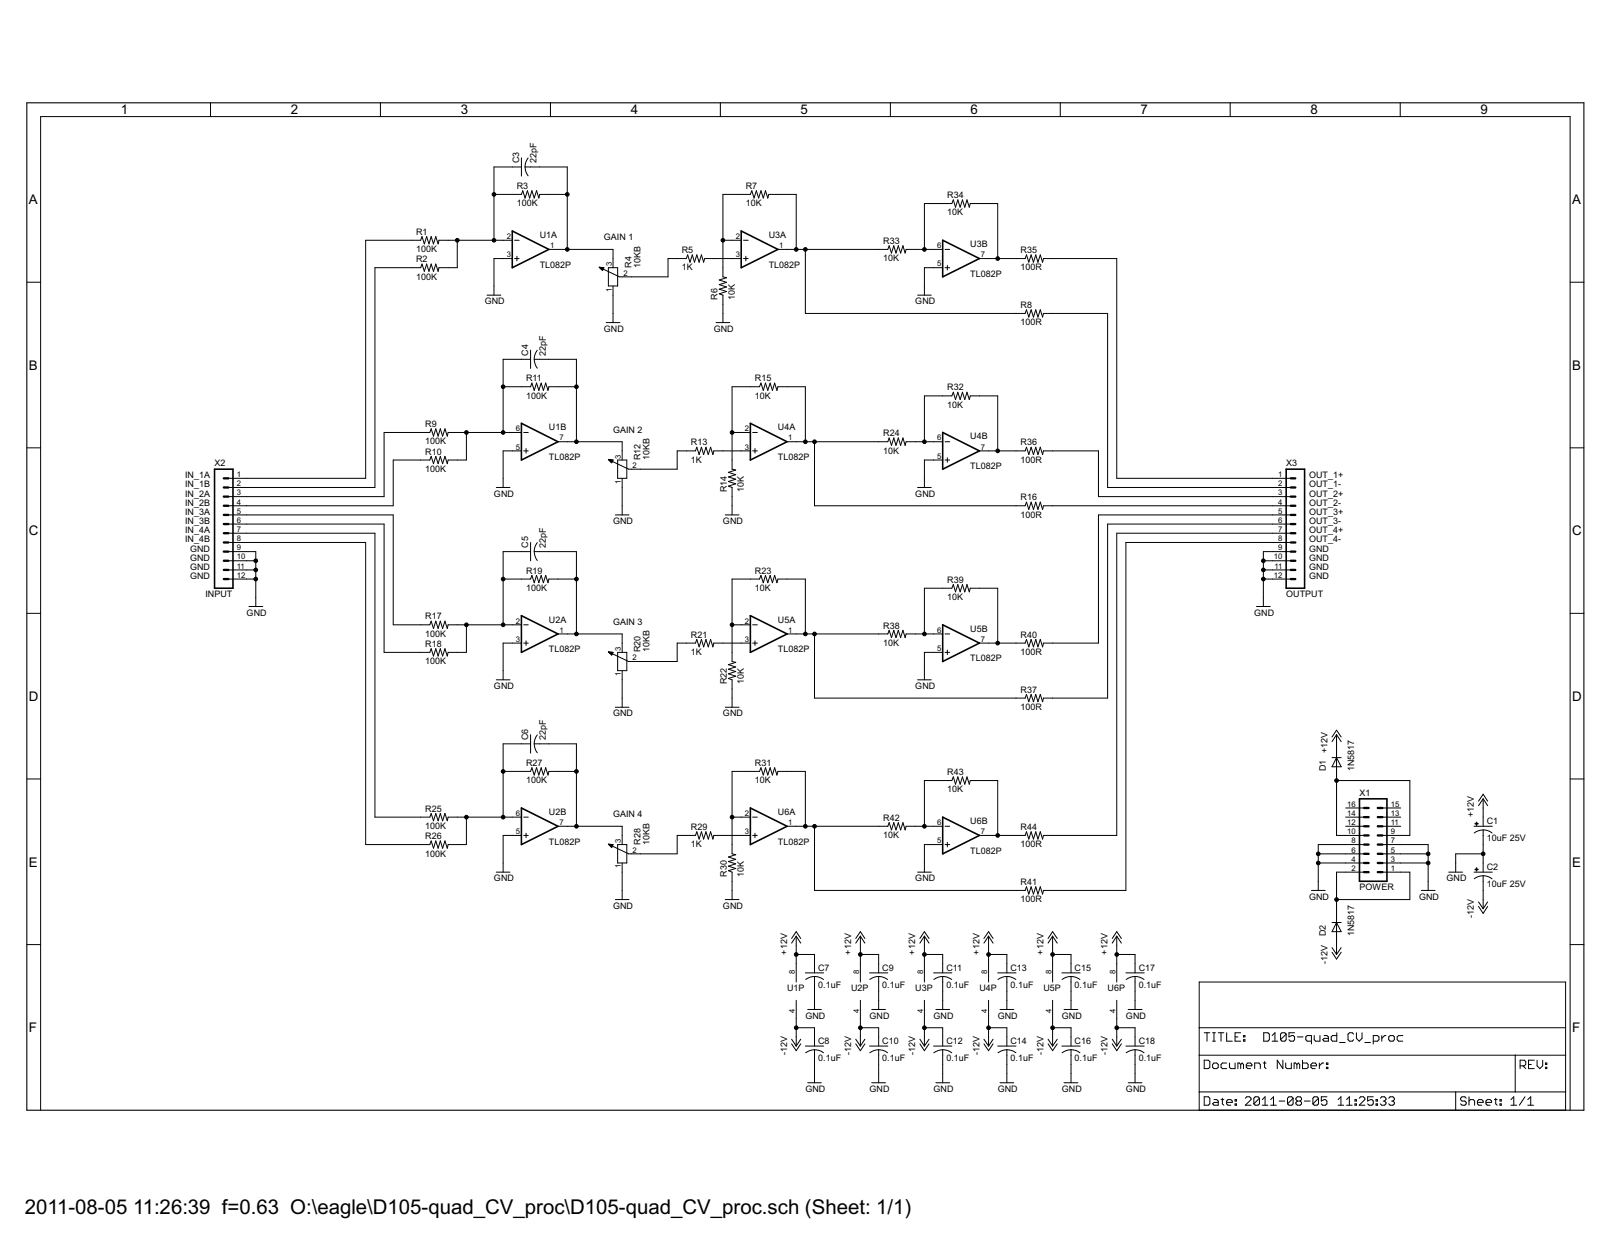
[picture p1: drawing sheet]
<svg xmlns="http://www.w3.org/2000/svg" width="279mm" height="216mm" viewBox="0 0 279 216" stroke-linecap="round" stroke-linejoin="round" font-family="sans-serif">
<defs><g id="words">
<g font-size="4">
<text x="4.3" y="210.6">2011-08-05</text>
<text x="23.1" y="210.6">11:26:39 f=0.63 O:\eagle\D105-quad_CV_proc\D105-quad_CV_proc.sch (Sheet: 1/1)</text>
</g>
<g font-size="2.6">
<text x="21" y="19.9">1</text>
<text x="50.5" y="19.9">2</text>
<text x="80" y="19.9">3</text>
<text x="109.5" y="19.9">4</text>
<text x="138.9" y="19.9">5</text>
<text x="168.4" y="19.9">6</text>
<text x="197.9" y="19.9">7</text>
<text x="227.4" y="19.9">8</text>
<text x="256.9" y="19.9">9</text>
<text x="5" y="35.4">A</text>
<text x="272.9" y="35.4">A</text>
<text x="5" y="64.2">B</text>
<text x="272.9" y="64.2">B</text>
<text x="5" y="92.9">C</text>
<text x="272.9" y="92.9">C</text>
<text x="5" y="121.6">D</text>
<text x="272.9" y="121.6">D</text>
<text x="5" y="150.4">E</text>
<text x="272.9" y="150.4">E</text>
<text x="5" y="179.1">F</text>
<text x="272.9" y="179.1">F</text>
</g>
<g font-size="1.7">
<text x="90.1" y="28.3" transform="rotate(-90 90.1 28.3)">C3</text>
<text x="93.1" y="28.3" transform="rotate(-90 93.1 28.3)">22pF</text>
<text x="89.7" y="35.8">100K</text>
<text x="89.7" y="32.8">R3</text>
<text x="129.4" y="35.8">10K</text>
<text x="129.4" y="32.8">R7</text>
<text x="164.4" y="34.4">R34</text>
<text x="72.2" y="40.8">R1</text>
<text x="93.7" y="41.3">U1A</text>
<text x="104.8" y="41.7">GAIN 1</text>
<text x="133.4" y="41.3">U3A</text>
<text x="164.4" y="37.4">10K</text>
<text x="72.2" y="43.8">100K</text>
<text x="72.2" y="45.5">R2</text>
<text x="93.7" y="46.5">TL082P</text>
<text x="109.6" y="46.5" transform="rotate(-90 109.6 46.5)">R4</text>
<text x="111.2" y="46.5" transform="rotate(-90 111.2 46.5)">10KB</text>
<text x="118.3" y="46.9">1K</text>
<text x="118.3" y="43.9">R5</text>
<text x="133.4" y="46.5">TL082P</text>
<text x="153.3" y="45.3">10K</text>
<text x="153.3" y="42.3">R33</text>
<text x="168.4" y="42.9">U3B</text>
<text x="177.1" y="46.9">100R</text>
<text x="177.1" y="43.9">R35</text>
<text x="72.2" y="48.5">100K</text>
<text x="84.1" y="52.8">GND</text>
<text x="124.5" y="52" transform="rotate(-90 124.5 52)">R6</text>
<text x="127.5" y="52" transform="rotate(-90 127.5 52)">10K</text>
<text x="158.8" y="52.8">GND</text>
<text x="168.4" y="48">TL082P</text>
<text x="177.1" y="53.5">R8</text>
<text x="104.8" y="57.6">GND</text>
<text x="123.9" y="57.6">GND</text>
<text x="177.1" y="56.5">100R</text>
<text x="91.7" y="61.7" transform="rotate(-90 91.7 61.7)">C4</text>
<text x="94.7" y="61.7" transform="rotate(-90 94.7 61.7)">22pF</text>
<text x="91.3" y="69.2">100K</text>
<text x="91.3" y="66.2">R11</text>
<text x="131" y="69.2">10K</text>
<text x="131" y="66.2">R15</text>
<text x="164.4" y="70.8">10K</text>
<text x="164.4" y="67.8">R32</text>
<text x="73.8" y="77.1">100K</text>
<text x="73.8" y="74.1">R9</text>
<text x="95.3" y="74.7">U1B</text>
<text x="106.4" y="75.1">GAIN 2</text>
<text x="119.9" y="77.3">R13</text>
<text x="135" y="74.7">U4A</text>
<text x="153.3" y="75.7">R24</text>
<text x="168.4" y="76.3">U4B</text>
<text x="177.1" y="77.3">R36</text>
<text x="32.1" y="83">IN_1A</text>
<text x="37.2" y="80.9">X2</text>
<text x="73.8" y="81.9">100K</text>
<text x="73.8" y="78.9">R10</text>
<text x="95.3" y="79.8">TL082P</text>
<text x="111.2" y="79.8" transform="rotate(-90 111.2 79.8)">R12</text>
<text x="112.7" y="79.8" transform="rotate(-90 112.7 79.8)">10KB</text>
<text x="119.9" y="80.3">1K</text>
<text x="135" y="79.8">TL082P</text>
<text x="153.3" y="78.7">10K</text>
<text x="168.4" y="81.4">TL082P</text>
<text x="177.1" y="80.3">100R</text>
<text x="223.2" y="80.9">X3</text>
<text x="227.2" y="83">OUT_1+</text>
<text x="32.1" y="84.6">IN_1B</text>
<text x="32.1" y="86.2">IN_2A</text>
<text x="32.1" y="87.8">IN_2B</text>
<text x="32.1" y="89.4">IN_3A</text>
<text x="85.7" y="86.2">GND</text>
<text x="126.1" y="85.4" transform="rotate(-90 126.1 85.4)">R14</text>
<text x="129.1" y="85.4" transform="rotate(-90 129.1 85.4)">10K</text>
<text x="158.8" y="86.2">GND</text>
<text x="177.1" y="89.8">100R</text>
<text x="177.1" y="86.8">R16</text>
<text x="227.2" y="84.6">OUT_1-</text>
<text x="227.2" y="86.2">OUT_2+</text>
<text x="227.2" y="87.8">OUT_2-</text>
<text x="227.2" y="89.4">OUT_3+</text>
<text x="32.1" y="91">IN_3B</text>
<text x="32.1" y="92.5">IN_4A</text>
<text x="32.1" y="94.1">IN_4B</text>
<text x="33" y="95.7">GND</text>
<text x="91.7" y="95.1" transform="rotate(-90 91.7 95.1)">C5</text>
<text x="94.7" y="95.1" transform="rotate(-90 94.7 95.1)">22pF</text>
<text x="106.4" y="91">GND</text>
<text x="125.5" y="91">GND</text>
<text x="227.2" y="95.7">GND</text>
<text x="227.2" y="91">OUT_3-</text>
<text x="227.2" y="94.1">OUT_4-</text>
<text x="227.2" y="92.5">OUT_4+</text>
<text x="33" y="97.3">GND</text>
<text x="33" y="98.9">GND</text>
<text x="33" y="100.5">GND</text>
<text x="91.3" y="99.6">R19</text>
<text x="131" y="99.6">R23</text>
<text x="164.4" y="101.1">R39</text>
<text x="227.2" y="97.3">GND</text>
<text x="227.2" y="98.9">GND</text>
<text x="227.2" y="100.5">GND</text>
<text x="35.7" y="103.7">INPUT</text>
<text x="42.8" y="106.9">GND</text>
<text x="73.8" y="107.5">R17</text>
<text x="91.3" y="102.6">100K</text>
<text x="131" y="102.6">10K</text>
<text x="164.4" y="104.2">10K</text>
<text x="217.6" y="106.9">GND</text>
<text x="223.2" y="103.7">OUTPUT</text>
<text x="73.8" y="110.5">100K</text>
<text x="73.8" y="112.3">R18</text>
<text x="95.3" y="113.2">TL082P</text>
<text x="95.3" y="108">U2A</text>
<text x="106.4" y="108.4">GAIN 3</text>
<text x="111.2" y="113.2" transform="rotate(-90 111.2 113.2)">R20</text>
<text x="112.7" y="113.2" transform="rotate(-90 112.7 113.2)">10KB</text>
<text x="119.9" y="113.7">1K</text>
<text x="119.9" y="110.7">R21</text>
<text x="135" y="113.2">TL082P</text>
<text x="135" y="108">U5A</text>
<text x="153.3" y="112.1">10K</text>
<text x="153.3" y="109.1">R38</text>
<text x="168.4" y="109.6">U5B</text>
<text x="177.1" y="113.7">100R</text>
<text x="177.1" y="110.7">R40</text>
<text x="73.8" y="115.3">100K</text>
<text x="85.7" y="119.6">GND</text>
<text x="126.1" y="118.8" transform="rotate(-90 126.1 118.8)">R22</text>
<text x="129.1" y="118.8" transform="rotate(-90 129.1 118.8)">10K</text>
<text x="158.8" y="119.6">GND</text>
<text x="168.4" y="114.8">TL082P</text>
<text x="106.4" y="124.3">GND</text>
<text x="125.5" y="124.3">GND</text>
<text x="177.1" y="123.2">100R</text>
<text x="177.1" y="120.2">R37</text>
<text x="91.7" y="128.5" transform="rotate(-90 91.7 128.5)">C6</text>
<text x="94.7" y="128.5" transform="rotate(-90 94.7 128.5)">22pF</text>
<text x="91.3" y="135.9">100K</text>
<text x="91.3" y="132.9">R27</text>
<text x="131" y="135.9">10K</text>
<text x="131" y="132.9">R31</text>
<text x="164.4" y="137.5">10K</text>
<text x="164.4" y="134.5">R43</text>
<text x="230.1" y="133.9" transform="rotate(-90 230.1 133.9)">D1 +12V</text>
<text x="235" y="133.9" transform="rotate(-90 235 133.9)">1N5817</text>
<text x="73.8" y="143.9">100K</text>
<text x="73.8" y="140.9">R25</text>
<text x="95.3" y="141.4">U2B</text>
<text x="106.4" y="141.8">GAIN 4</text>
<text x="135" y="141.4">U6A</text>
<text x="153.3" y="142.5">R42</text>
<text x="168.4" y="143">U6B</text>
<text x="235.9" y="138.2">X1</text>
<text x="255.8" y="141.8" transform="rotate(-90 255.8 141.8)">+12V</text>
<text x="258" y="143">C1</text>
<text x="73.8" y="148.7">100K</text>
<text x="73.8" y="145.7">R26</text>
<text x="95.3" y="146.6">TL082P</text>
<text x="111.2" y="146.6" transform="rotate(-90 111.2 146.6)">R28</text>
<text x="112.7" y="146.6" transform="rotate(-90 112.7 146.6)">10KB</text>
<text x="119.9" y="147.1">1K</text>
<text x="119.9" y="144.1">R29</text>
<text x="135" y="146.6">TL082P</text>
<text x="153.3" y="145.5">10K</text>
<text x="168.4" y="148.2">TL082P</text>
<text x="177.1" y="147.1">100R</text>
<text x="177.1" y="144.1">R44</text>
<text x="258" y="146">10uF 25V</text>
<text x="85.7" y="152.9">GND</text>
<text x="126.1" y="152.2" transform="rotate(-90 126.1 152.2)">R30</text>
<text x="129.1" y="152.2" transform="rotate(-90 129.1 152.2)">10K</text>
<text x="158.8" y="152.9">GND</text>
<text x="177.1" y="153.6">R41</text>
<text x="235.9" y="154.5">POWER</text>
<text x="251" y="152.9">GND</text>
<text x="258" y="154">10uF 25V</text>
<text x="258" y="151">C2</text>
<text x="106.4" y="157.7">GND</text>
<text x="125.5" y="157.7">GND</text>
<text x="177.1" y="156.6">100R</text>
<text x="227.2" y="156.1">GND</text>
<text x="246.3" y="156.1">GND</text>
<text x="255.8" y="159.3" transform="rotate(-90 255.8 159.3)">-12V</text>
<text x="136.6" y="165.7" transform="rotate(-90 136.6 165.7)">+12V</text>
<text x="147.7" y="165.7" transform="rotate(-90 147.7 165.7)">+12V</text>
<text x="158.8" y="165.7" transform="rotate(-90 158.8 165.7)">+12V</text>
<text x="170" y="165.7" transform="rotate(-90 170 165.7)">+12V</text>
<text x="181.1" y="165.7" transform="rotate(-90 181.1 165.7)">+12V</text>
<text x="192.2" y="165.7" transform="rotate(-90 192.2 165.7)">+12V</text>
<text x="230.1" y="162.5" transform="rotate(-90 230.1 162.5)">D2</text>
<text x="230.4" y="167.3" transform="rotate(-90 230.4 167.3)">-12V</text>
<text x="235" y="162.5" transform="rotate(-90 235 162.5)">1N5817</text>
<text x="136.6" y="172">U1P</text>
<text x="142" y="171.5">0.1uF</text>
<text x="142" y="168.4">C7</text>
<text x="147.7" y="172">U2P</text>
<text x="153.1" y="171.5">0.1uF</text>
<text x="153.1" y="168.4">C9</text>
<text x="158.8" y="172">U3P</text>
<text x="164.2" y="171.5">0.1uF</text>
<text x="164.2" y="168.4">C11</text>
<text x="170" y="172">U4P</text>
<text x="175.4" y="171.5">0.1uF</text>
<text x="175.4" y="168.4">C13</text>
<text x="181.1" y="172">U5P</text>
<text x="186.5" y="171.5">0.1uF</text>
<text x="186.5" y="168.4">C15</text>
<text x="192.2" y="172">U6P</text>
<text x="197.6" y="171.5">0.1uF</text>
<text x="197.6" y="168.4">C17</text>
<text x="139.8" y="176.8">GND</text>
<text x="150.9" y="176.8">GND</text>
<text x="162" y="176.8">GND</text>
<text x="173.1" y="176.8">GND</text>
<text x="184.3" y="176.8">GND</text>
<text x="195.4" y="176.8">GND</text>
<text x="136.6" y="183.1" transform="rotate(-90 136.6 183.1)">-12V</text>
<text x="142" y="184.2">0.1uF</text>
<text x="142" y="181.2">C8</text>
<text x="147.7" y="183.1" transform="rotate(-90 147.7 183.1)">-12V</text>
<text x="153.1" y="184.2">0.1uF</text>
<text x="153.1" y="181.2">C10</text>
<text x="158.8" y="183.1" transform="rotate(-90 158.8 183.1)">-12V</text>
<text x="164.2" y="184.2">0.1uF</text>
<text x="164.2" y="181.2">C12</text>
<text x="170" y="183.1" transform="rotate(-90 170 183.1)">-12V</text>
<text x="175.4" y="184.2">0.1uF</text>
<text x="175.4" y="181.2">C14</text>
<text x="181.1" y="183.1" transform="rotate(-90 181.1 183.1)">-12V</text>
<text x="186.5" y="184.2">0.1uF</text>
<text x="186.5" y="181.2">C16</text>
<text x="192.2" y="183.1" transform="rotate(-90 192.2 183.1)">-12V</text>
<text x="197.6" y="184.2">0.1uF</text>
<text x="197.6" y="181.2">C18</text>
<text x="139.8" y="189.5">GND</text>
<text x="150.9" y="189.5">GND</text>
<text x="162" y="189.5">GND</text>
<text x="173.1" y="189.5">GND</text>
<text x="184.3" y="189.5">GND</text>
<text x="195.4" y="189.5">GND</text>
</g>
<g font-size="1.5">
<text x="87.9" y="41.5">2</text>
<text x="127.7" y="41.5">2</text>
<text x="87.9" y="44.6">3</text>
<text x="95.5" y="43.1">1</text>
<text x="106.2" y="46.2" transform="rotate(-90 106.2 46.2)">3</text>
<text x="108.2" y="47.8">2</text>
<text x="127.7" y="44.6">3</text>
<text x="135.2" y="43.1">1</text>
<text x="162.6" y="43.1">6</text>
<text x="162.6" y="46.2">5</text>
<text x="170.2" y="44.6">7</text>
<text x="106.2" y="50.6" transform="rotate(-90 106.2 50.6)">1</text>
<text x="89.5" y="74.8">6</text>
<text x="97.1" y="76.4">7</text>
<text x="129.3" y="74.8">2</text>
<text x="136.8" y="76.4">1</text>
<text x="162.6" y="76.4">6</text>
<text x="41.1" y="82.8">1</text>
<text x="89.5" y="78">5</text>
<text x="107.8" y="84" transform="rotate(-90 107.8 84)">1</text>
<text x="107.8" y="79.6" transform="rotate(-90 107.8 79.6)">3</text>
<text x="109.8" y="81.2">2</text>
<text x="129.3" y="78">3</text>
<text x="162.6" y="79.6">5</text>
<text x="170.2" y="78">7</text>
<text x="221.8" y="82.8">1</text>
<text x="41.1" y="84.4">2</text>
<text x="41.1" y="86">3</text>
<text x="41.1" y="87.6">4</text>
<text x="41.1" y="89.1">5</text>
<text x="221.8" y="84.4">2</text>
<text x="221.8" y="86">3</text>
<text x="221.8" y="87.6">4</text>
<text x="221.8" y="89.1">5</text>
<text x="41.1" y="90.7">6</text>
<text x="41.1" y="92.3">7</text>
<text x="41.1" y="93.9">8</text>
<text x="41.1" y="95.5">9</text>
<text x="221.8" y="90.7">6</text>
<text x="221.8" y="92.3">7</text>
<text x="221.8" y="93.9">8</text>
<text x="221.8" y="95.5">9</text>
<text x="41.1" y="97.1">10</text>
<text x="41.1" y="98.7">11</text>
<text x="41.1" y="100.3">12</text>
<text x="221.1" y="97.1">10</text>
<text x="221.1" y="100.3">12</text>
<text x="221.2" y="98.7">11</text>
<text x="89.5" y="108.2">2</text>
<text x="89.5" y="111.4">3</text>
<text x="97.1" y="109.8">1</text>
<text x="107.8" y="113" transform="rotate(-90 107.8 113)">3</text>
<text x="129.3" y="108.2">2</text>
<text x="129.3" y="111.4">3</text>
<text x="136.8" y="109.8">1</text>
<text x="162.6" y="109.8">6</text>
<text x="162.6" y="113">5</text>
<text x="170.2" y="111.4">7</text>
<text x="107.8" y="117.4" transform="rotate(-90 107.8 117.4)">1</text>
<text x="109.8" y="114.6">2</text>
<text x="89.5" y="141.6">6</text>
<text x="97.1" y="143.2">7</text>
<text x="129.3" y="141.6">2</text>
<text x="136.8" y="143.2">1</text>
<text x="162.6" y="143.2">6</text>
<text x="233.8" y="143.2">12</text>
<text x="233.8" y="141.6">14</text>
<text x="233.8" y="140">16</text>
<text x="241.4" y="143.2">11</text>
<text x="241.4" y="141.6">13</text>
<text x="241.4" y="140">15</text>
<text x="89.5" y="144.8">5</text>
<text x="107.8" y="146.4" transform="rotate(-90 107.8 146.4)">3</text>
<text x="109.8" y="148">2</text>
<text x="129.3" y="144.8">3</text>
<text x="162.6" y="146.4">5</text>
<text x="170.2" y="144.8">7</text>
<text x="233.8" y="144.8">10</text>
<text x="234.5" y="149.5">4</text>
<text x="234.5" y="148">6</text>
<text x="234.5" y="146.4">8</text>
<text x="241.4" y="149.5">3</text>
<text x="241.4" y="148">5</text>
<text x="241.4" y="146.4">7</text>
<text x="241.4" y="144.8">9</text>
<text x="107.8" y="150.7" transform="rotate(-90 107.8 150.7)">1</text>
<text x="234.5" y="151.1">2</text>
<text x="241.4" y="151.1">1</text>
<text x="138" y="169" transform="rotate(-90 138 169)">8</text>
<text x="149.1" y="169" transform="rotate(-90 149.1 169)">8</text>
<text x="160.2" y="169" transform="rotate(-90 160.2 169)">8</text>
<text x="171.3" y="169" transform="rotate(-90 171.3 169)">8</text>
<text x="182.5" y="169" transform="rotate(-90 182.5 169)">8</text>
<text x="193.6" y="169" transform="rotate(-90 193.6 169)">8</text>
<text x="138" y="175.8" transform="rotate(-90 138 175.8)">4</text>
<text x="149.1" y="175.8" transform="rotate(-90 149.1 175.8)">4</text>
<text x="160.2" y="175.8" transform="rotate(-90 160.2 175.8)">4</text>
<text x="171.3" y="175.8" transform="rotate(-90 171.3 175.8)">4</text>
<text x="182.5" y="175.8" transform="rotate(-90 182.5 175.8)">4</text>
<text x="193.6" y="175.8" transform="rotate(-90 193.6 175.8)">4</text>
</g>
</g></defs>
<path d="M4.7 17.8v174.9zM4.7 17.8h270.2zM4.7 192.7h270.2zM274.9 17.8v174.9z" fill="#000" stroke="#000" stroke-width=".19"/>
<g fill="#000" stroke="#000" stroke-width=".17">
<path d="M36.5 17.8v2.4zM66 17.8v2.4zM95.5 17.8v2.4zM125 17.8v2.4zM154.5 17.8v2.4zM184 17.8v2.4zM213.5 17.8v2.4zM243 17.8v2.4zM7 20.2v172.5zM85.7 33.7v8zM85.7 29v4.7zM85.7 29h3.2z"/>
<path d="M88.9 33.7h1.6zM88.9 29h1.6zM85.7 33.7h3.2zM90.7 33.1l-.2 .6zM90.5 27.4v3.2zM90.7 33.1l.4 1.3zM91.5 33.1l-.4 1.3zM91.1 29h1zM91.5 33.1l.4 1.3zM92.3 33.1l-.4 1.3zM92.3 33.1l.4 1.3zM93.1 33.1l-.4 1.3z"/>
<path d="M93.1 33.1l.4 1.3zM93.7 33.7l-.2 .7zM92.1 29h1.6zM93.7 33.7h1.5zM95.2 33.7h3.2zM98.4 33.7v9.6zM98.4 29v4.7zM93.7 29h4.7zM125.5 33.7h3.1zM128.6 33.7h1.6zM130.5 33.1l-.3 .6zM130.5 33.1l.4 1.3z"/>
<path d="M131.3 33.1l-.4 1.3zM131.3 33.1l.4 1.3zM132.1 33.1l-.4 1.3zM132.1 33.1l.4 1.3zM132.8 33.1l-.3 1.3zM132.8 33.1l.4 1.3zM133.4 33.7l-.2 .7zM133.4 33.7h1.6zM135 33.7h3.2zM138.2 33.7v9.6zM160.4 35.3v8zM163.6 35.3h1.6z"/>
<path d="M160.4 35.3h3.2zM165.4 34.7l-.2 .6zM165.4 34.7l.4 1.3zM166.2 34.7l-.4 1.3zM166.2 34.7l.4 1.3zM167 34.7l-.4 1.3zM167 34.7l.4 1.3zM167.8 34.7l-.4 1.3zM167.8 34.7l.4 1.3zM168.4 35.3l-.2 .7zM168.4 35.3h1.6zM170 35.3h3.1z"/>
<path d="M173.1 35.3v9.6zM7 20.2h265.5zM4.7 49h2.3zM63.5 41.7h7.9zM65.1 46.5h6.3zM71.4 41.7h1.6zM71.4 46.5h1.6zM73.2 41.1l-.2 .6zM73.2 45.8l-.2 .7zM73.2 41.1l.4 1.2zM73.2 45.8l.4 1.3zM74 41.1l-.4 1.2z"/>
<path d="M74 45.8l-.4 1.3zM74 41.1l.4 1.2zM74 45.8l.4 1.3zM74.8 41.1l-.4 1.2zM74.8 45.8l-.4 1.3zM74.8 41.1l.4 1.2zM74.8 45.8l.4 1.3zM75.6 41.1l-.4 1.2zM75.6 45.8l-.4 1.3zM75.6 41.1l.4 1.2zM75.6 45.8l.4 1.3zM76.2 41.7l-.2 .6z"/>
<path d="M76.2 46.5l-.2 .6zM76.2 41.7h1.6zM76.2 46.5h1.6zM77.8 41.7h1.6zM77.8 46.5h1.6zM79.4 41.7h6.3zM79.4 41.7v4.8zM84.5 51.2h2.4zM85.7 49.6v1.6zM85.7 44.9v4.7zM85.7 41.7h1.6zM87.3 41.7h1.6z"/>
<path d="M87.3 44.9h1.6zM85.7 44.9h1.6zM89.3 44.9h.8zM89.3 41.7h.8zM89.7 44.5v.8zM95.2 43.3h1.6zM96.8 43.3h1.6zM98.4 43.3h8zM104 46.4l.6 .5zM104.1 46.4h.5zM104.1 46.5h.7zM104.2 46.6h.5z"/>
<path d="M104.3 46.7h.4zM104.4 46.8h.2zM104.8 46.5l-.2 .4zM104 46.4l.8 .1zM105.2 56h2.4zM105.6 49.6h1.6zM105.6 46.5v3.1zM106.4 49.6v1.6zM106.4 44.9v1.6zM106.4 54.4v1.6zM106.4 51.2v3.2zM106.4 43.3v1.6z"/>
<path d="M105.6 46.5h1.6zM107.2 46.5v3.1zM104 46.4l3.5 1.6zM107.5 48h.5zM108 48h1.6zM109.6 48h6.3zM115.9 44.9v3.1zM115.9 44.9h1.6zM117.5 44.9h1.6zM119.3 44.2l-.2 .7zM119.3 44.2l.4 1.3zM120.1 44.2l-.4 1.3z"/>
<path d="M120.1 44.2l.4 1.3zM120.9 44.2l-.4 1.3zM120.9 44.2l.4 1.3zM121.7 44.2l-.4 1.3zM121.7 44.2l.4 1.3zM122.3 44.9l-.2 .6zM122.3 44.9h1.6zM124.3 56h2.3zM124.8 51l1.3-.4zM124.8 50.2l1.3-.4zM124.8 49.4l1.3-.4zM124.8 48.6l1.3-.4z"/>
<path d="M125.5 46.5v1.5zM125.5 51.2v1.6zM124.8 51l.7 .2zM125.5 54.4v1.6zM125.5 52.8v1.6zM125.5 41.7v4.8zM125.5 33.7v8zM124.8 50.2l1.3 .4zM124.8 49.4l1.3 .4zM124.8 48.6l1.3 .4zM125.5 48l.6 .2zM127 41.7h1.6z"/>
<path d="M127 44.9h1.6zM123.9 44.9h3.1zM125.5 41.7h1.5zM129 44.9h.8zM129 41.7h.8zM129.4 44.5v.8zM135 43.3h1.6zM136.6 43.3h1.6zM138.2 43.3h1.6zM139.8 43.3v11.1zM139.8 43.3h12.7zM139.8 54.4h36.5z"/>
<path d="M152.5 43.3h1.6zM154.3 42.7l-.2 .6zM154.3 42.7l.4 1.2zM155.1 42.7l-.4 1.2zM155.1 42.7l.4 1.2zM155.9 42.7l-.4 1.2zM155.9 42.7l.4 1.2zM156.7 42.7l-.4 1.2zM156.7 42.7l.4 1.2zM157.2 43.3l-.1 .6zM157.2 43.3h1.6zM158.8 43.3h1.6z"/>
<path d="M159.2 51.2h2.4zM160.4 49.6v1.6zM160.4 46.5v3.1zM160.4 46.5h1.6zM160.4 43.3h1.6zM162 43.3h1.6zM162 46.5h1.6zM164 46.5h.8zM164 43.3h.8zM164.4 46.1v.8zM170 44.9h1.6zM171.6 44.9h1.5z"/>
<path d="M173.1 44.9h3.2zM176.3 54.4h1.6zM176.3 44.9h1.6zM178.1 53.8l-.2 .6zM178.1 44.2l-.2 .7zM178.1 53.8l.4 1.2zM178.1 44.2l.4 1.3zM178.9 53.8l-.4 1.2zM178.9 44.2l-.4 1.3zM178.9 53.8l.4 1.2zM178.9 44.2l.4 1.3zM179.7 53.8l-.4 1.2z"/>
<path d="M179.7 44.2l-.4 1.3zM179.7 53.8l.4 1.2zM179.7 44.2l.4 1.3zM180.5 53.8l-.4 1.2zM180.5 44.2l-.4 1.3zM180.5 53.8l.4 1.2zM180.5 44.2l.4 1.3zM181.1 54.4l-.2 .6zM181.1 44.9l-.2 .6zM181.1 54.4h1.6zM181.1 44.9h1.6zM182.7 44.9h11.1z"/>
<path d="M182.7 54.4h9.5zM192.2 54.4v30.2zM193.8 44.9v38.1zM272.5 49h2.4zM4.7 77.7h2.3zM66.7 75.1h6.3zM68.2 79.8h4.8zM73 75.1h1.6zM73 79.8h1.6zM74.8 74.4l-.2 .7zM74.8 79.2l-.2 .6zM74.8 74.4l.4 1.3z"/>
<path d="M74.8 79.2l.4 1.3zM75.6 74.4l-.4 1.3zM75.6 74.4l.4 1.3zM75.6 79.2l.4 1.3zM76.4 74.4l-.4 1.3zM76.4 74.4l.4 1.3zM76.4 79.2l.4 1.3zM77.2 74.4l-.4 1.3zM77.2 74.4l.4 1.3zM77.2 79.2l.4 1.3zM77.8 75.1l-.2 .6zM77.8 75.1h1.6z"/>
<path d="M77.8 79.8h1.6zM79.4 75.1h1.5zM79.4 79.8h1.5zM80.9 75.1h6.4zM80.9 75.1v4.7zM87.3 78.3v4.7zM87.3 75.1h1.6zM87.3 67.1v8zM87.3 62.4v4.7zM87.3 62.4h3.2zM88.9 75.1h1.6zM88.9 78.3h1.6z"/>
<path d="M87.3 78.3h1.6zM90.5 67.1h1.6zM90.5 62.4h1.6zM87.3 67.1h3.2zM90.9 78.3h.8zM90.9 75.1h.8zM91.3 77.9v.7zM92.3 66.5l-.2 .6zM92.1 60.8v3.1zM92.3 66.5l.4 1.3zM93.1 66.5l-.4 1.3zM92.7 62.4h1z"/>
<path d="M93.1 66.5l.4 1.3zM93.9 66.5l-.4 1.3zM93.9 66.5l.4 1.3zM94.7 66.5l-.4 1.3zM94.7 66.5l.4 1.3zM95.2 67.1l-.1 .7zM93.7 62.4h1.5zM95.2 67.1h1.6zM96.8 67.1h3.2zM96.8 76.7h1.6zM100 67.1v9.6zM98.4 76.7h1.6z"/>
<path d="M100 62.4v4.7zM95.2 62.4h4.8zM100 76.7h8zM105.6 79.8l.6 .5zM105.6 79.8h.3zM105.7 79.8h.7zM105.7 79.9h.6zM105.8 80h.5zM105.6 79.8h.8zM107.2 79.8v3.2zM108 78.3v1.5zM108 76.7v1.6z"/>
<path d="M107.2 79.8h1.6zM117.5 78.3h1.6zM119.1 78.3h1.6zM120.9 77.6l-.2 .7zM120.9 77.6l.4 1.3zM121.7 77.6l-.4 1.3zM121.7 77.6l.4 1.3zM122.5 77.6l-.4 1.3zM122.5 77.6l.4 1.3zM123.3 77.6l-.4 1.3zM123.3 77.6l.4 1.3zM123.9 78.3l-.2 .6z"/>
<path d="M123.9 78.3h1.6zM127 79.8v1.6zM127 75.1v4.7zM127 67.1v8zM127 67.1h3.2zM128.6 75.1h1.6zM128.6 78.3h1.6zM125.5 78.3h3.1zM127 75.1h1.6zM130.2 67.1h1.6zM130.6 78.3h.8zM130.6 75.1h.8z"/>
<path d="M131 77.9v.7zM132.1 66.5l-.3 .6zM132.1 66.5l.4 1.3zM132.8 66.5l-.3 1.3zM132.8 66.5l.4 1.3zM133.6 66.5l-.4 1.3zM133.6 66.5l.4 1.3zM134.4 66.5l-.4 1.3zM134.4 66.5l.4 1.3zM135 67.1l-.2 .7zM135 67.1h1.6zM136.6 67.1h3.2z"/>
<path d="M136.6 76.7h1.6zM139.8 67.1v9.6zM138.2 76.7h1.6zM139.8 76.7h1.6zM141.4 76.7h11.1zM141.4 76.7v11.1zM152.5 76.7h1.6zM154.3 76l-.2 .7zM154.3 76l.4 1.3zM155.1 76l-.4 1.3zM155.1 76l.4 1.3zM155.9 76l-.4 1.3z"/>
<path d="M155.9 76l.4 1.3zM156.7 76l-.4 1.3zM156.7 76l.4 1.3zM157.2 76.7l-.1 .6zM157.2 76.7h1.6zM158.8 76.7h1.6zM160.4 79.8h1.6zM160.4 76.7h1.6zM160.4 68.7v8zM162 76.7h1.6zM162 79.8h1.6zM163.6 68.7h1.6z"/>
<path d="M160.4 68.7h3.2zM164 79.8h.8zM164 76.7h.8zM165.4 68.1l-.2 .6zM165.4 68.1l.4 1.2zM166.2 68.1l-.4 1.2zM166.2 68.1l.4 1.2zM167 68.1l-.4 1.2zM167 68.1l.4 1.2zM167.8 68.1l-.4 1.2zM167.8 68.1l.4 1.2zM168.4 68.7l-.2 .6z"/>
<path d="M168.4 68.7h1.6zM170 68.7h3.1zM170 78.3h1.6zM173.1 68.7v9.6zM171.6 78.3h1.5zM173.1 78.3h3.2zM176.3 78.3h1.6zM178.1 77.6l-.2 .7zM178.1 77.6l.4 1.3zM178.9 77.6l-.4 1.3zM178.9 77.6l.4 1.3zM179.7 77.6l-.4 1.3z"/>
<path d="M179.7 77.6l.4 1.3zM180.5 77.6l-.4 1.3zM180.5 77.6l.4 1.3zM181.1 78.3l-.2 .6zM181.1 78.3h1.6zM182.7 78.3h7.9zM190.6 78.3v7.9zM272.5 77.7h2.4zM39.6 83h3.2zM39.6 84.6h3.2zM39.6 86.2h3.2zM39.6 87.8h3.2z"/>
<path d="M39.6 89.4h3.2zM39.6 91h3.2zM39.6 92.5h3.2zM39.6 94.1h3.2zM39.6 95.7h3.2zM39.6 97.3h3.2zM39.6 98.9h3.2zM42.8 95.7h1.6zM42.8 98.9h1.6zM42.8 97.3h1.6zM42.8 83h20.7zM42.8 84.6h22.3z"/>
<path d="M42.8 86.2h23.9zM42.8 87.8h25.4zM44.4 95.7v1.6zM44.4 97.3v1.6zM44.4 98.9v1.6zM63.5 41.7v41.3zM42.8 94.1h20.7zM65.1 46.5v38.1zM42.8 92.5h22.3zM66.7 75.1v11.1zM42.8 91h23.9zM68.2 79.8v8z"/>
<path d="M42.8 89.4h25.4zM75.6 79.2l-.4 1.3zM76.4 79.2l-.4 1.3zM77.2 79.2l-.4 1.3zM77.8 79.8l-.2 .7zM86.1 84.6h2.4zM87.3 83v1.6zM87.3 95.7h3.2zM90.5 95.7h1.6zM92.1 94.1v3.2zM92.3 99.9l.4 1.2zM92.7 95.7h1z"/>
<path d="M93.1 99.9l.4 1.2zM93.9 99.9l.4 1.2zM94.7 99.9l.4 1.2zM93.7 95.7h1.5zM95.2 95.7h4.8zM105.9 80h.4zM105.9 80.1h.4zM106 80.2h.2zM106.1 80.2h.1zM106.4 79.8l-.2 .5zM106.8 89.4h2.4zM107.2 83h1.6z"/>
<path d="M108 83v1.6zM108 87.8v1.6zM108 84.6v3.2zM108.8 79.8v3.2zM105.6 79.8l3.5 1.6zM109.1 81.4h.5zM109.6 81.4h1.5zM111.1 81.4h6.4zM117.5 78.3v3.1zM125.9 89.4h2.3zM126.4 84.4l1.3-.4zM126.4 83.6l1.3-.4z"/>
<path d="M126.4 82.8l1.3-.4zM126.4 82l1.3-.4zM127 84.6v1.6zM126.4 84.4l.6 .2zM127 87.8v1.6zM127 86.2v1.6zM126.4 83.6l1.3 .4zM126.4 82.8l1.3 .4zM126.4 82l1.3 .4zM127 81.4l.7 .2zM132.1 99.9l.4 1.2zM132.8 99.9l.4 1.2z"/>
<path d="M133.6 99.9l.4 1.2zM134.4 99.9l.4 1.2zM141.4 87.8h34.9zM159.2 84.6h2.4zM160.4 83v1.6zM160.4 79.8v3.2zM164.4 79.4v.8zM176.3 87.8h1.6zM178.1 87.1l-.2 .7zM178.1 87.1l.4 1.3zM178.9 87.1l-.4 1.3zM178.9 87.1l.4 1.3z"/>
<path d="M179.7 87.1l-.4 1.3zM179.7 87.1l.4 1.3zM180.5 87.1l-.4 1.3zM180.5 87.1l.4 1.3zM181.1 87.8l-.2 .6zM181.1 87.8h1.6zM182.7 87.8h38.1zM190.6 86.2h30.2zM190.6 89.4h30.2zM192.2 84.6h28.6zM192.2 91h28.6zM193.8 83h27z"/>
<path d="M193.8 92.5h27zM195.4 94.1h25.4zM219.2 95.7v1.6zM219.2 97.3v1.6zM219.2 98.9v1.6zM220.8 83h3.2zM220.8 84.6h3.2zM220.8 86.2h3.2zM220.8 87.8h3.2zM220.8 89.4h3.2zM220.8 91h3.2zM220.8 92.5h3.2z"/>
<path d="M220.8 94.1h3.2zM220.8 95.7h3.2zM220.8 97.3h3.2zM220.8 98.9h3.2zM219.2 95.7h1.6zM219.2 97.3h1.6zM219.2 98.9h1.6zM4.7 106.4h2.3zM39.6 100.5h3.2zM42.8 100.5h1.6zM43.2 105.3h2.4zM44.4 103.7v1.6z"/>
<path d="M44.4 100.5v3.2zM66.7 91v22.2zM68.2 89.4v19zM73 108.4h1.6zM73 113.2h1.6zM68.2 108.4h4.8zM66.7 113.2h6.3zM74.8 107.8l-.2 .6zM74.8 112.6l-.2 .6zM74.8 107.8l.4 1.3zM74.8 112.6l.4 1.3zM75.6 107.8l-.4 1.3z"/>
<path d="M75.6 112.6l-.4 1.3zM75.6 107.8l.4 1.3zM75.6 112.6l.4 1.3zM76.4 107.8l-.4 1.3zM76.4 112.6l-.4 1.3zM76.4 107.8l.4 1.3zM76.4 112.6l.4 1.3zM77.2 107.8l-.4 1.3zM77.2 112.6l-.4 1.3zM77.2 107.8l.4 1.3zM77.2 112.6l.4 1.3zM77.8 108.4l-.2 .7z"/>
<path d="M77.8 113.2l-.2 .7zM77.8 108.4h1.6zM77.8 113.2h1.6zM79.4 108.4h1.5zM79.4 113.2h1.5zM80.9 108.4h6.4zM80.9 108.4v4.8zM86.1 118h2.4zM87.3 116.4v1.6zM87.3 111.6v4.8zM87.3 108.4h1.6zM87.3 100.5v7.9z"/>
<path d="M87.3 95.7v4.8zM88.9 108.4h1.6zM88.9 111.6h1.6zM87.3 111.6h1.6zM90.5 100.5h1.6zM87.3 100.5h3.2zM90.9 111.6h.8zM90.9 108.4h.8zM91.3 111.2v.8zM92.3 99.9l-.2 .6zM93.1 99.9l-.4 1.2zM93.9 99.9l-.4 1.2z"/>
<path d="M94.7 99.9l-.4 1.2zM95.2 100.5l-.1 .6zM95.2 100.5h1.6zM96.8 100.5h3.2zM96.8 110h1.6zM100 100.5v9.5zM98.4 110h1.6zM100 95.7v4.8zM100 110h8zM105.6 113.1l.6 .6zM105.7 113.2h.5zM105.7 113.3h.7z"/>
<path d="M105.8 113.3h.5zM105.9 113.4h.4zM105.9 113.5h.4zM106 113.5h.2zM106 113.6h.2zM106.4 113.2l-.2 .5zM105.6 113.1l.8 .1zM107.2 116.4h1.6zM107.2 113.2v3.2zM108 116.4v1.6zM108 111.6v1.6zM108 110v1.6z"/>
<path d="M107.2 113.2h1.6zM108.8 113.2v3.2zM105.6 113.1l3.5 1.7zM109.1 114.8h.5zM109.6 114.8h1.5zM111.1 114.8h6.4zM117.5 111.6v3.2zM117.5 111.6h1.6zM119.1 111.6h1.6zM120.9 111l-.2 .6zM120.9 111l.4 1.3zM121.7 111l-.4 1.3z"/>
<path d="M121.7 111l.4 1.3zM122.5 111l-.4 1.3zM122.5 111l.4 1.3zM123.3 111l-.4 1.3zM123.3 111l.4 1.3zM123.9 111.6l-.2 .7zM123.9 111.6h1.6zM126.4 117.8l1.3-.5zM126.4 116.9l1.3-.4zM126.4 116.1l1.3-.3zM126.4 115.4l1.3-.4zM127 113.2v1.6z"/>
<path d="M127 118v1.6zM126.4 117.8l.6 .2zM127 108.4v4.8zM127 100.5v7.9zM127 100.5h3.2zM126.4 116.9l1.3 .4zM126.4 116.1l1.3 .4zM126.4 115.4l1.3 .4zM127 114.8l.7 .2zM128.6 108.4h1.6zM128.6 111.6h1.6zM125.5 111.6h3.1z"/>
<path d="M127 108.4h1.6zM130.2 100.5h1.6zM130.6 111.6h.8zM130.6 108.4h.8zM131 111.2v.8zM132.1 99.9l-.3 .6zM132.8 99.9l-.3 1.2zM133.6 99.9l-.4 1.2zM134.4 99.9l-.4 1.2zM135 100.5l-.2 .6zM135 100.5h1.6zM136.6 100.5h3.2z"/>
<path d="M136.6 110h1.6zM139.8 100.5v9.5zM138.2 110h1.6zM139.8 110h1.6zM141.4 110h11.1zM141.4 110v11.2zM152.5 110h1.6zM154.3 109.4l-.2 .6zM154.3 109.4l.4 1.3zM155.1 109.4l-.4 1.3zM155.1 109.4l.4 1.3zM155.9 109.4l-.4 1.3z"/>
<path d="M155.9 109.4l.4 1.3zM156.7 109.4l-.4 1.3zM156.7 109.4l.4 1.3zM157.2 110l-.1 .7zM157.2 110h1.6zM158.8 110h1.6zM159.2 118h2.4zM160.4 116.4v1.6zM160.4 113.2v3.2zM160.4 113.2h1.6zM160.4 110h1.6zM160.4 102.1v7.9z"/>
<path d="M162 110h1.6zM162 113.2h1.6zM163.6 102.1h1.6zM160.4 102.1h3.2zM164 113.2h.8zM164 110h.8zM164.4 112.8v.8zM165.4 101.5l-.2 .6zM165.4 101.5l.4 1.2zM166.2 101.5l-.4 1.2zM166.2 101.5l.4 1.2zM167 101.5l-.4 1.2z"/>
<path d="M167 101.5l.4 1.2zM167.8 101.5l-.4 1.2zM167.8 101.5l.4 1.2zM168.4 102.1l-.2 .6zM168.4 102.1h1.6zM170 102.1h3.1zM170 111.6h1.6zM173.1 102.1v9.5zM171.6 111.6h1.5zM173.1 111.6h3.2zM176.3 111.6h1.6zM178.1 111l-.2 .6z"/>
<path d="M178.1 111l.4 1.3zM178.9 111l-.4 1.3zM178.9 111l.4 1.3zM179.7 111l-.4 1.3zM179.7 111l.4 1.3zM180.5 111l-.4 1.3zM180.5 111l.4 1.3zM181.1 111.6l-.2 .7zM181.1 111.6h1.6zM182.7 111.6h7.9zM190.6 89.4v22.2zM218 105.3h2.4z"/>
<path d="M219.2 103.7v1.6zM219.2 100.5v3.2zM220.8 100.5h3.2zM219.2 100.5h1.6zM272.5 106.4h2.4zM4.7 135.2h2.3zM87.3 133.9v7.9zM87.3 129.1v4.8zM87.3 129.1h3.2zM90.5 133.9h1.6zM90.5 129.1h1.6zM87.3 133.9h3.2z"/>
<path d="M92.3 133.2l-.2 .7zM92.1 127.5v3.2zM92.3 133.2l.4 1.3zM93.1 133.2l-.4 1.3zM92.7 129.1h1zM93.1 133.2l.4 1.3zM93.9 133.2l-.4 1.3zM93.9 133.2l.4 1.3zM94.7 133.2l-.4 1.3zM94.7 133.2l.4 1.3zM95.2 133.9l-.1 .6zM93.7 129.1h1.5z"/>
<path d="M95.2 133.9h1.6zM96.8 133.9h3.2zM100 133.9v9.5zM100 129.1v4.8zM95.2 129.1h4.8zM106.8 122.7h2.4zM108 121.2v1.5zM108 118v3.2zM125.9 122.7h2.3zM127 121.2v1.5zM127 119.6v1.6zM127 133.9h3.2z"/>
<path d="M130.2 133.9h1.6zM132.1 133.2l-.3 .7zM132.1 133.2l.4 1.3zM132.8 133.2l-.3 1.3zM132.8 133.2l.4 1.3zM133.6 133.2l-.4 1.3zM133.6 133.2l.4 1.3zM134.4 133.2l-.4 1.3zM134.4 133.2l.4 1.3zM135 133.9l-.2 .6zM135 133.9h1.6zM136.6 133.9h3.2z"/>
<path d="M139.8 133.9v9.5zM141.4 121.2h34.9zM160.4 135.5v7.9zM163.6 135.5h1.6zM160.4 135.5h3.2zM165.4 134.8l-.2 .7zM165.4 134.8l.4 1.3zM166.2 134.8l-.4 1.3zM166.2 134.8l.4 1.3zM167 134.8l-.4 1.3zM167 134.8l.4 1.3zM167.8 134.8l-.4 1.3z"/>
<path d="M167.8 134.8l.4 1.3zM168.4 135.5l-.2 .6zM168.4 135.5h1.6zM170 135.5h3.1zM173.1 135.5v9.5zM176.3 121.2h1.6zM178.1 120.5l-.2 .7zM178.1 120.5l.4 1.3zM178.9 120.5l-.4 1.3zM178.9 120.5l.4 1.3zM179.7 120.5l-.4 1.3zM179.7 120.5l.4 1.3z"/>
<path d="M180.5 120.5l-.4 1.3zM180.5 120.5l.4 1.3zM181.1 121.2l-.2 .6zM181.1 121.2h1.6zM182.7 121.2h9.5zM192.2 91v30.2zM231.2 131.5h.7zM231.2 133.1h1.5zM231.9 127.5v1.6zM231.9 127.5l-.7 1.2zM231.9 126.7l-.7 1.2zM231.9 132.3v1.6z"/>
<path d="M231.9 130.7v1.6zM231.9 131.5l-.7 1.6zM231.9 131.5h.8zM231.9 129.1v1.6zM231.9 135.5h12.8zM231.9 133.9v1.6zM231.9 127.5l.8 1.2zM231.9 126.7l.8 1.2zM231.9 131.5l.8 1.6zM244.7 135.5v9.5zM257.4 138.6l-.8 1.2zM257.4 137.8l-.8 1.2z"/>
<path d="M257.4 138.6l.8 1.2zM257.4 137.8l.8 1.2zM272.5 135.2h2.4zM63.5 94.1v52.5zM65.1 92.5v49.3zM73 141.8h1.6zM73 146.6h1.6zM65.1 141.8h7.9zM63.5 146.6h9.5zM74.8 141.2l-.2 .6zM74.8 145.9l-.2 .7zM74.8 141.2l.4 1.3z"/>
<path d="M74.8 145.9l.4 1.3zM75.6 141.2l-.4 1.3zM75.6 145.9l-.4 1.3zM75.6 141.2l.4 1.3zM75.6 145.9l.4 1.3zM76.4 141.2l-.4 1.3zM76.4 145.9l-.4 1.3zM76.4 141.2l.4 1.3zM76.4 145.9l.4 1.3zM77.2 141.2l-.4 1.3zM77.2 145.9l-.4 1.3zM77.2 141.2l.4 1.3z"/>
<path d="M77.2 145.9l.4 1.3zM77.8 141.8l-.2 .7zM77.8 146.6l-.2 .6zM77.8 141.8h1.6zM77.8 146.6h1.6zM79.4 141.8h1.5zM79.4 146.6h1.5zM80.9 141.8h6.4zM80.9 141.8v4.8zM86.1 151.4h2.4zM87.3 149.8v1.6zM87.3 145v4.8z"/>
<path d="M87.3 141.8h1.6zM88.9 141.8h1.6zM88.9 145h1.6zM87.3 145h1.6zM90.9 145h.8zM90.9 141.8h.8zM91.3 144.6v.8zM96.8 143.4h1.6zM98.4 143.4h1.6zM100 143.4h8zM105.6 146.5l.6 .6zM105.6 146.5h.3z"/>
<path d="M105.7 146.6h.7zM105.7 146.7h.6zM105.8 146.7h.5zM105.9 146.8h.4zM105.9 146.9h.4zM106 146.9h.2zM106.1 147h.1zM106.4 146.6l-.2 .5zM105.6 146.5l.8 .1zM106.8 156.1h2.4zM107.2 149.8h1.6zM107.2 146.6v3.2z"/>
<path d="M108 149.8v1.6zM108 145v1.6zM108 154.5v1.6zM108 151.4v3.1zM108 143.4v1.6zM107.2 146.6h1.6zM108.8 146.6v3.2zM105.6 146.5l3.5 1.7zM109.1 148.2h.5zM109.6 148.2h1.5zM111.1 148.2h6.4zM117.5 145v3.2z"/>
<path d="M117.5 145h1.6zM119.1 145h1.6zM120.9 144.4l-.2 .6zM120.9 144.4l.4 1.2zM121.7 144.4l-.4 1.2zM121.7 144.4l.4 1.2zM122.5 144.4l-.4 1.2zM122.5 144.4l.4 1.2zM123.3 144.4l-.4 1.2zM123.3 144.4l.4 1.2zM123.9 145l-.2 .6zM123.9 145h1.6z"/>
<path d="M125.9 156.1h2.3zM126.4 151.1l1.3-.4zM126.4 150.3l1.3-.4zM126.4 149.5l1.3-.4zM126.4 148.7l1.3-.4zM127 146.6v1.6zM127 151.4v1.6zM126.4 151.1l.6 .3zM127 154.5v1.6zM127 153v1.5zM127 141.8v4.8zM127 133.9v7.9z"/>
<path d="M126.4 150.3l1.3 .4zM126.4 149.5l1.3 .4zM126.4 148.7l1.3 .4zM127 148.2l.7 .1zM128.6 141.8h1.6zM128.6 145h1.6zM125.5 145h3.1zM127 141.8h1.6zM130.6 145h.8zM130.6 141.8h.8zM131 144.6v.8zM136.6 143.4h1.6z"/>
<path d="M138.2 143.4h1.6zM139.8 143.4h1.6zM141.4 143.4h11.1zM141.4 143.4v11.1zM141.4 154.5h34.9zM152.5 143.4h1.6zM154.3 142.8l-.2 .6zM154.3 142.8l.4 1.2zM155.1 142.8l-.4 1.2zM155.1 142.8l.4 1.2zM155.9 142.8l-.4 1.2zM155.9 142.8l.4 1.2z"/>
<path d="M156.7 142.8l-.4 1.2zM156.7 142.8l.4 1.2zM157.2 143.4l-.1 .6zM157.2 143.4h1.6zM158.8 143.4h1.6zM159.2 151.4h2.4zM160.4 149.8v1.6zM160.4 146.6v3.2zM160.4 146.6h1.6zM160.4 143.4h1.6zM162 143.4h1.6zM162 146.6h1.6z"/>
<path d="M164 146.6h.8zM164 143.4h.8zM164.4 146.2v.8zM170 145h1.6zM171.6 145h1.5zM173.1 145h3.2zM176.3 154.5h1.6zM176.3 145h1.6zM178.1 153.9l-.2 .6zM178.1 144.4l-.2 .6zM178.1 153.9l.4 1.3zM178.1 144.4l.4 1.2z"/>
<path d="M178.9 153.9l-.4 1.3zM178.9 144.4l-.4 1.2zM178.9 153.9l.4 1.3zM178.9 144.4l.4 1.2zM179.7 153.9l-.4 1.3zM179.7 144.4l-.4 1.2zM179.7 153.9l.4 1.3zM179.7 144.4l.4 1.2zM180.5 153.9l-.4 1.3zM180.5 144.4l-.4 1.2zM180.5 153.9l.4 1.3zM180.5 144.4l.4 1.2z"/>
<path d="M181.1 154.5l-.2 .7zM181.1 145l-.2 .6zM181.1 154.5h1.6zM181.1 145h1.6zM182.7 154.5h12.7zM182.7 145h11.1zM193.8 92.5v52.5zM195.4 94.1v60.4zM227.6 154.5h2.4zM228.8 153v1.5zM228.8 146.6v1.6zM228.8 148.2v1.6z"/>
<path d="M228.8 149.8v3.2zM231.9 159.3v1.6zM231.9 135.5v9.5zM231.9 151.4v4.7zM231.9 151.4h1.6zM231.9 156.1v3.2zM233.5 151.4h3.2zM233.5 149.8h3.2zM233.5 148.2h3.2zM233.5 146.6h3.2zM233.5 145h3.2zM233.5 143.4h3.2z"/>
<path d="M233.5 141.8h3.2zM233.5 140.2h3.2zM228.8 146.6h4.7zM228.8 148.2h4.7zM228.8 149.8h4.7zM231.9 145h1.6zM239.9 151.4h3.2zM239.9 149.8h3.2zM239.9 148.2h3.2zM239.9 146.6h3.2zM239.9 145h3.2zM239.9 143.4h3.2z"/>
<path d="M239.9 141.8h3.2zM239.9 140.2h3.2zM243.1 146.6h4.7zM243.1 149.8h4.7zM243.1 148.2h4.7zM243.1 151.4h1.6zM243.1 145h1.6zM244.7 151.4v4.7zM231.9 156.1h12.8zM246.7 154.5h2.3zM247.8 153v1.5zM247.8 146.6v1.6z"/>
<path d="M247.8 148.2v1.6zM247.8 149.8v3.2zM251.4 151.4h2.4zM252.6 149.8v1.6zM252.6 148.2v1.6zM255.8 143.4h3.2zM255.8 151.4h3.2zM256.6 156.5l.8 1.2zM256.6 157.3l.8 1.2zM257.4 144v1zM257.4 141.8v1.6zM257.4 145v1.6z"/>
<path d="M257.4 152v1zM257.4 149.8v1.6zM257.4 153v1.5zM257.4 138.6v1.6zM257.4 156.1v1.6zM258.2 156.5l-.8 1.2zM258.2 157.3l-.8 1.2zM257.4 148.2v1.6zM257.4 146.6v1.6zM252.6 148.2h4.8zM257.4 140.2v1.6zM257.4 154.5v1.6z"/>
<path d="M4.7 163.9h2.3zM138.2 167.3v3.1zM138.2 173.6v3.2zM138.2 180v1.5zM138.2 162.5v1.6zM138.2 162.5l-.8 1.2zM138.2 161.7l-.8 1.2zM138.2 164.1v1.6zM138.2 165.7v1.6zM138.2 178.4v1.6zM138.2 176.8v1.6zM138.2 178.4h3.2z"/>
<path d="M138.2 162.5l.8 1.2zM138.2 161.7l.8 1.2zM139.8 168.8h3.1zM140.2 175.2h2.3zM141.4 169.5v.9zM141.4 167.3v1.5zM141.4 170.4v1.6zM141.4 180v1.5zM141.4 173.6v1.6zM141.4 172v1.6zM141.4 165.7v1.6zM138.2 165.7h3.2z"/>
<path d="M141.4 178.4v1.6zM149.3 167.3v3.1zM149.3 173.6v3.2zM149.3 162.5v1.6zM149.3 162.5l-.8 1.2zM149.3 161.7l-.8 1.2zM149.3 180v1.5zM149.3 164.1v1.6zM149.3 165.7v1.6zM149.3 165.7h3.2zM149.3 178.4v1.6zM149.3 176.8v1.6z"/>
<path d="M149.3 178.4h3.2zM149.3 162.5l.8 1.2zM149.3 161.7l.8 1.2zM150.9 168.8h3.2zM151.3 175.2h2.4zM152.5 169.5v.9zM152.5 167.3v1.5zM152.5 170.4v1.6zM152.5 180v1.5zM152.5 173.6v1.6zM152.5 172v1.6zM152.5 165.7v1.6z"/>
<path d="M152.5 178.4v1.6zM160.4 167.3v3.1zM160.4 173.6v3.2zM160.4 162.5v1.6zM160.4 162.5l-.8 1.2zM160.4 161.7l-.8 1.2zM160.4 180v1.5zM160.4 164.1v1.6zM160.4 165.7v1.6zM160.4 165.7h3.2zM160.4 178.4v1.6zM160.4 176.8v1.6z"/>
<path d="M160.4 178.4h3.2zM160.4 162.5l.8 1.2zM160.4 161.7l.8 1.2zM162 168.8h3.2zM162.4 175.2h2.4zM163.6 169.5v.9zM163.6 167.3v1.5zM163.6 170.4v1.6zM163.6 180v1.5zM163.6 173.6v1.6zM163.6 172v1.6zM163.6 165.7v1.6z"/>
<path d="M163.6 178.4v1.6zM171.6 167.3v3.1zM171.6 173.6v3.2zM171.6 162.5v1.6zM171.6 162.5l-.8 1.2zM171.6 161.7l-.8 1.2zM171.6 180v1.5zM171.6 164.1v1.6zM171.6 165.7v1.6zM171.6 165.7h3.1zM171.6 178.4v1.6zM171.6 176.8v1.6z"/>
<path d="M171.6 178.4h3.1zM171.6 162.5l.7 1.2zM171.6 161.7l.7 1.2zM173.1 168.8h3.2zM173.5 175.2h2.4zM174.7 169.5v.9zM174.7 167.3v1.5zM174.7 170.4v1.6zM174.7 180v1.5zM174.7 173.6v1.6zM174.7 172v1.6zM174.7 165.7v1.6z"/>
<path d="M174.7 178.4v1.6zM182.7 167.3v3.1zM182.7 173.6v3.2zM182.7 162.5v1.6zM182.7 162.5l-.8 1.2zM182.7 161.7l-.8 1.2zM182.7 180v1.5zM182.7 164.1v1.6zM182.7 165.7v1.6zM182.7 165.7h3.2zM182.7 178.4v1.6zM182.7 176.8v1.6z"/>
<path d="M182.7 178.4h3.2zM182.7 162.5l.8 1.2zM182.7 161.7l.8 1.2zM184.3 168.8h3.2zM184.7 175.2h2.3zM185.9 169.5v.9zM185.9 167.3v1.5zM185.9 170.4v1.6zM185.9 180v1.5zM185.9 173.6v1.6zM185.9 172v1.6zM185.9 165.7v1.6z"/>
<path d="M185.9 178.4v1.6zM193.8 167.3v3.1zM193.8 173.6v3.2zM193.8 162.5v1.6zM193.8 162.5l-.8 1.2zM193.8 161.7l-.8 1.2zM193.8 180v1.5zM193.8 164.1v1.6zM193.8 165.7v1.6zM193.8 165.7h3.2zM193.8 178.4v1.6zM193.8 176.8v1.6z"/>
<path d="M193.8 178.4h3.2zM193.8 162.5l.8 1.2zM193.8 161.7l.8 1.2zM195.4 168.8h3.2zM195.8 175.2h2.4zM197 169.5v.9zM197 167.3v1.5zM197 170.4v1.6zM197 180v1.5zM197 173.6v1.6zM197 172v1.6zM197 165.7v1.6z"/>
<path d="M197 178.4v1.6zM208.1 178.4h63.6zM208.1 170.4v8zM209 179.2h1zM210.4 179.2h.5zM211.4 179.2h1zM212.9 179.2v1.5zM214.3 179.2v1.5zM214.3 180h.5zM214.3 179.2h1zM215.8 179.7h.2zM215.8 179.7v.3z"/>
<path d="M216 179.7v.3zM215.8 180h.2zM219.3 179.2v1.5zM219.3 179.2h.7zM220 179.2l.3 .3zM220.8 179.7l.5-.5zM221.3 179.2v1.5zM222.2 179.5l.3-.3zM222.5 179.2h.5zM223 179.2l.2 .3zM223.2 179.5v.9zM223.7 179.2v.8z"/>
<path d="M223.7 180l.5-.3zM224.2 179.7h.2zM224.4 179.7l.3 .3zM223.7 179.2h1zM224.7 180v.4zM225.1 180h1zM226.6 180v.4zM226.6 180l.3-.3zM226.9 179.7h.7zM228.1 179.7v.7zM229.8 179.7h.5zM230.3 179.7l.2 .3z"/>
<path d="M230.5 180v.7zM231 180l.2-.3zM231.2 164.5l.7 1.2zM231.2 165.3l.7 1.2zM231.2 160.1h.7zM231.2 161.7h1.5zM231.2 179.7h.8zM231.9 164.1v1.6zM232.7 164.5l-.8 1.2zM232.7 165.3l-.8 1.2zM231.9 160.9v1.6zM231.9 160.1l-.7 1.6z"/>
<path d="M231.9 160.1h.8zM231.9 162.5v1.6zM232 179.2v1.5zM231.9 160.1l.8 1.6zM233.9 179.5v.9zM233.9 179.5l.3-.3zM234.2 179.2h.5zM234.7 179.2l.2 .3zM235.4 179.2v1zM238.3 179.7h.8zM239.1 179.7l.2 .3zM239.3 180v.4z"/>
<path d="M240.3 179.7h.2zM241 180v.4zM241 180l.3-.3zM241.3 179.7h.4zM241.7 179.7l.3 .3zM242.5 180v.4zM242.5 180l.2-.3zM242.7 179.7h.7zM208.1 170.4h63.6zM271.7 170.4v8zM271.7 178.4v4.7zM272.5 163.9h2.4z"/>
<path d="M137.4 180.4l.8 1.1zM137.4 181.2l.8 1.2zM139 180.4l-.8 1.1zM139 181.2l-.8 1.2zM139.8 181.5h3.1zM140.2 187.9h2.3zM141.4 182.2v.9zM141.4 183.1v1.6zM141.4 186.3v1.6zM141.4 184.7v1.6zM148.5 180.4l.8 1.1zM148.5 181.2l.8 1.2z"/>
<path d="M150.1 180.4l-.8 1.1zM150.1 181.2l-.8 1.2zM150.9 181.5h3.2zM151.3 187.9h2.4zM152.5 182.2v.9zM152.5 183.1v1.6zM152.5 186.3v1.6zM152.5 184.7v1.6zM159.6 180.4l.8 1.1zM159.6 181.2l.8 1.2zM161.2 180.4l-.8 1.1zM161.2 181.2l-.8 1.2z"/>
<path d="M162 181.5h3.2zM162.4 187.9h2.4zM163.6 182.2v.9zM163.6 183.1v1.6zM163.6 186.3v1.6zM163.6 184.7v1.6zM170.8 180.4l.8 1.1zM170.8 181.2l.8 1.2zM172.3 180.4l-.7 1.1zM172.3 181.2l-.7 1.2zM173.1 181.5h3.2zM173.5 187.9h2.4z"/>
<path d="M174.7 182.2v.9zM174.7 183.1v1.6zM174.7 186.3v1.6zM174.7 184.7v1.6zM181.9 180.4l.8 1.1zM181.9 181.2l.8 1.2zM183.5 180.4l-.8 1.1zM183.5 181.2l-.8 1.2zM184.3 181.5h3.2zM184.7 187.9h2.3zM185.9 182.2v.9zM185.9 183.1v1.6z"/>
<path d="M185.9 186.3v1.6zM185.9 184.7v1.6zM193 180.4l.8 1.1zM193 181.2l.8 1.2zM194.6 180.4l-.8 1.1zM194.6 181.2l-.8 1.2zM195.4 181.5h3.2zM195.8 187.9h2.4zM197 182.2v.9zM197 183.1v1.6zM197 186.3v1.6zM197 184.7v1.6z"/>
<path d="M208.1 192.7h44.5zM208.1 189.5v3.2zM208.1 189.5h44.5zM208.1 183.1v6.4zM208.1 178.4v4.7zM209 190.4v1.4zM209 191.8h.7zM209 184v1.5zM209 185.5h.7zM209.5 179.2v1.5zM209.7 191.8l.3-.2zM209 190.4h.7z"/>
<path d="M209.7 185.5l.3-.3zM209 184h.7zM210 190.6v1zM209.7 190.4l.3 .2zM210 184.2v1zM209.7 184l.3 .2zM210.7 191.3l-.3 .3zM210.4 180.7h.5zM210.4 184.7v.5zM210.4 185.2l.3 .3zM210.7 190.8h.5zM210.4 191.6l.3 .2z"/>
<path d="M210.7 191.3h.7zM210.7 179.2v1.5zM210.7 185.5h.5zM210.7 184.5l-.3 .2zM211.2 190.8l.2 .3zM211.2 185.5l.2-.3zM210.7 184.5h.5zM211.4 191.1v.7zM210.7 191.8h.7zM211.4 184.7v.5zM211.2 184.5l.2 .2zM211.9 190.8h.5z"/>
<path d="M211.9 179.2v1.5zM211.9 184.7v.5zM211.9 185.2l.2 .3zM212.1 190.6v1zM212.1 191.6l.3 .2zM212.1 184.5l-.2 .2zM212.1 185.5h.8zM212.9 191.1v.5zM213.1 190.8l-.2 .3zM212.9 180.7h.9zM212.1 184.5h.8zM212.9 191.6l.2 .2z"/>
<path d="M213.1 190.8h.5zM213.4 184.5v.7zM213.4 185.2l.2 .3zM213.1 191.8h.5zM213.6 190.8l.2 .3zM213.6 185.5h.7zM213.8 191.1v.2zM212.9 191.3h.9zM214.3 190.8h.3zM214.3 190.8v.3zM214.3 191.6h.3zM214.3 191.6v.2z"/>
<path d="M214.3 180.7h1zM214.3 184.5v1zM214.6 190.8v.3zM214.3 191.1h.3zM214.6 191.6v.2zM214.3 191.8h.3zM214.8 184.5v1zM214.8 184.5h.3zM215.1 184.5l.2 .2zM215.3 184.7v.8zM215.3 184.7l.3-.2zM215.6 184.5l.2 .2z"/>
<path d="M215.8 180.4h.2zM215.8 180.4v.3zM215.8 184.7v.8zM216 180.4v.3zM215.8 180.7h.2zM216.1 191.8l1-1zM216.3 184.7v.5zM216.3 184.7l.2-.2zM216.4 190.4l-.3 .2zM216.3 185.2l.2 .3zM216.5 184.5h.5zM216.4 190.4h.5z"/>
<path d="M216.5 185.5h.5zM217 184.5l.3 .2zM216.1 191.8h1zM217.1 190.6v.2zM216.9 190.4l.2 .2zM217.3 184.7v.3zM216.3 185h1zM217.6 190.6v1zM217.8 190.4l-.2 .2zM218.6 190.6l-1 1zM217.7 184.5v1zM217.7 184.5h.8z"/>
<path d="M217.8 190.4h.5zM217.6 191.6l.2 .2zM218.3 190.4l.3 .2zM217.8 191.8h.5zM218.5 184.5l.2 .2zM218.6 190.6v1zM218.3 191.8l.3-.2zM218.7 184.7v.8zM219.1 190.8l.4-.4zM219.1 191.8h.9zM219.2 184.5h.5zM219.3 180.7h.7z"/>
<path d="M219.5 184.2v1zM219.5 185.2l.2 .3zM219.5 190.4v1.4zM220 180.7l.3-.3zM220.3 179.5v.9zM220.5 190.8l.5-.4zM220.5 191.8h1zM220.8 180.7h.9zM221 190.4v1.4zM221.7 184v1.5zM221.7 184l.9 1.5zM222 191.1h.9z"/>
<path d="M222.2 179.5v.9zM222.2 180.4l1-.9zM222.2 180.4l.3 .3zM222.6 184v1.5zM222.5 180.7h.5zM223.1 184.5v.7zM223.1 185.2l.3 .3zM223.2 180.4l-.2 .3zM223.4 185.5h.7zM223.4 190.6v1zM223.4 190.6l.3-.2zM223.4 191.6l1-1z"/>
<path d="M223.7 190.4h.5zM223.4 191.6l.3 .2zM223.7 180.4l.2 .3zM224.1 184.5v1zM224.2 190.4l.2 .2zM223.7 191.8h.5zM224.4 190.6v1zM224.4 191.6l-.2 .2zM223.9 180.7h.5zM224.6 184.5v1zM224.6 184.5h.2zM224.7 180.4l-.3 .3z"/>
<path d="M224.8 184.5l.3 .2zM224.9 190.6l.2-.2zM224.9 191.3v.3zM224.9 191.3l.2-.2zM224.9 190.6v.2zM225.1 184.7v.8zM225.1 184.7l.2-.2zM225.1 190.4h.5zM224.9 191.6l.2 .2zM224.9 190.8l.2 .3zM225.1 191.1h.5zM225.3 184.5l.3 .2z"/>
<path d="M225.6 184.7v.8zM225.6 190.4l.3 .2zM225.6 191.1l.3 .2zM225.1 191.8h.5zM225.9 190.6v.2zM225.9 190.8l-.3 .3zM225.9 191.3v.3zM225.9 191.6l-.3 .2zM226 184v1.5zM226 185.5h.8zM226.4 191.1h1zM226.6 180.4l.3 .3z"/>
<path d="M226.8 185.5l.2-.3zM226 184.5h.8zM226.9 180.7h.7zM227 184.7v.5zM226.8 184.5l.2 .2zM227.5 184.7v.5zM227.5 184.7l.3-.2zM227.6 179.7v1.5zM227.5 185.2l.3 .3zM227.8 184.5h.4zM227.8 190.6v1zM228.1 190.4l-.3 .2z"/>
<path d="M227.8 191.6l1-1zM228.1 190.4h.5zM227.8 191.6l.3 .2zM228.1 180.4l.2 .3zM227.8 185.5h.4zM228.2 184.5l.3 .2zM228.3 180.7h.8zM228.5 184.7v.3zM227.5 185h1zM228.6 190.4l.2 .2zM228.1 191.8h.5zM228.8 190.6v1z"/>
<path d="M228.6 191.8l.2-.2zM229 184.5v1zM229 185l.5-.5zM229.1 179.7v1zM229.3 190.4v.7zM229.3 191.1l.5-.3zM229.5 184.5h.2zM229.3 191.6l.2 .2zM229.6 180.4l.2-.2zM229.8 190.8h.2zM229.6 180.4l.2 .3zM229.8 180.2h.7z"/>
<path d="M230 190.8l.3 .3zM229.5 191.8h.5zM230.2 184.5h.2zM230.2 184.5v.2zM230.2 185.2h.2zM230.2 185.2v.3zM229.3 190.4h1zM230.3 191.1v.5zM230 191.8l.3-.2zM230.4 184.5v.2zM230.2 184.7h.2zM230.4 185.2v.3z"/>
<path d="M230.2 185.5h.2zM229.8 180.7h.7zM231 180v.4zM231 180.4l.2 .3zM231.2 180.7h.8zM232.2 190.8l.5-.4zM232.2 191.8h1zM232.5 180.9h.9zM232.7 190.4v1.4zM233.7 190.8l.5-.4zM233.7 191.8h1zM233.9 180.4l.3 .3z"/>
<path d="M234.2 190.4v1.4zM234.2 180.7h.5zM234.9 180.4l-.2 .3zM235.1 190.8h.3zM235.1 190.8v.3zM235.1 191.6h.3zM235.1 191.6v.2zM235.4 190.8v.3zM235.1 191.1h.3zM235.4 191.6v.2zM235.1 191.8h.3zM235.4 180.2l.5 .5z"/>
<path d="M235.9 191.8l1-1zM235.9 180.7l.5-.5zM236.1 190.4l-.2 .2zM236.4 179.2v1zM236.1 190.4h.5zM235.9 191.8h1zM236.9 190.6v.2zM236.6 190.4l.3 .2zM236.9 180.9h.9zM237.3 190.4v.7zM237.3 191.1l.5-.3zM237.3 191.6l.3 .2z"/>
<path d="M237.8 190.8h.3zM238.1 190.8l.2 .3zM237.6 191.8h.5zM237.3 190.4h1zM238.3 191.1v.5zM238.3 191.6l-.2 .2zM238.3 179.7v1.5zM238.8 190.8h.3zM238.8 190.8v.3zM238.8 191.6h.3zM238.8 191.6v.2zM239.1 190.8v.3z"/>
<path d="M238.8 191.1h.3zM239.1 191.6v.2zM238.8 191.8h.3zM238.3 180.7h.8zM239.3 180.4l-.2 .3zM239.8 190.4l-.3 .2zM239.8 190.4h.5zM239.5 191.6l.3 .2zM239.8 179.7v1zM239.8 180.2l.5-.5zM240.3 190.4l.2 .2zM240 191.1h.3z"/>
<path d="M240.3 191.1l.2 .2zM239.8 191.8h.5zM240.5 190.6v.2zM240.3 191.1l.2-.3zM240.5 191.3v.3zM240.3 191.8l.2-.2zM241.2 190.4l-.2 .2zM241 180.4l.3 .3zM241.2 190.4h.5zM241 191.6l.2 .2zM241.3 180.7h.4zM241.7 190.4l.3 .2z"/>
<path d="M241.5 191.1h.2zM241.7 191.1l.3 .2zM241.2 191.8h.5zM242 180.4l-.3 .3zM242 190.6v.2zM241.7 191.1l.3-.3zM242 191.3v.3zM241.7 191.8l.3-.2zM242 180v.4zM242.5 180.4l.2 .3zM242.7 180.7h.7zM252.6 189.5v3.2z"/>
<path d="M252.6 189.5h10.4zM252.6 192.7h19.1zM253.5 190.6v.2zM253.5 190.8l.2 .3zM253.7 190.4l-.2 .2zM253.7 191.1h.5zM253.5 191.6l.2 .2zM253.7 190.4h.5zM254.2 191.1l.2 .2zM253.7 191.8h.5zM254.2 190.4l.2 .2zM254.4 191.3v.3z"/>
<path d="M254.4 191.6l-.2 .2zM254.9 190.4v1.4zM254.9 191.1l.3-.3zM255.2 190.8h.5zM255.7 190.8l.2 .3zM255.9 191.1v.7zM256.4 191.1v.5zM256.4 191.1l.2-.3zM256.4 191.6l.2 .2zM256.6 190.8h.5zM256.6 191.8h.5zM257.1 190.8l.3 .3z"/>
<path d="M257.4 191.1v.2zM256.4 191.3h1zM257.9 191.1v.5zM258.1 190.8l-.2 .3zM257.9 191.6l.2 .2zM258.1 190.8h.5zM258.1 191.8h.5zM258.6 190.8l.2 .3zM258.8 191.1v.2zM257.9 191.3h.9zM259.3 190.8h.5zM259.6 190.6v1z"/>
<path d="M259.6 191.6l.2 .2zM260.3 190.8h.2zM260.3 190.8v.3zM260.3 191.6h.2zM260.3 191.6v.2zM260.5 190.8v.3zM260.3 191.1h.2zM260.5 191.6v.2zM260.3 191.8h.2zM262.7 190.4l-.5 .4zM262.2 191.8h1zM262.7 190.4v1.4z"/>
<path d="M263 183.1v6.4zM208.1 183.1h54.9zM263 189.5h8.7zM264.6 190.4l-.9 1.4zM263.8 184v1.5zM263.8 184h.7zM264.3 185l.5 .5zM264.5 184l.3 .2zM263.8 185h.7zM264.8 184.2v.5zM264.8 184.7l-.3 .3zM265.1 190.8l.5-.4z"/>
<path d="M265.1 191.8h1zM265.3 184v1.5zM265.3 185.5h1zM265.3 184.7h.4zM265.6 190.4v1.4zM265.3 184h1zM266.7 184v1zM266.7 185l.5 .5zM267.2 185.5l.5-.5zM267.7 184v1zM268.2 184.5h.2zM268.2 184.5v.2z"/>
<path d="M268.2 185.2h.2zM268.2 185.2v.3zM268.4 184.5v.2zM268.2 184.7h.2zM268.4 185.2v.3zM268.2 185.5h.2zM263 183.1h8.7zM271.7 183.1v6.4zM271.7 189.5v3.2zM272.5 20.2v172.5z"/>
<circle cx="85.7" cy="33.7" r=".32"/>
<circle cx="98.4" cy="33.7" r=".32"/>
<circle cx="79.4" cy="41.7" r=".32"/>
<circle cx="85.7" cy="41.7" r=".32"/>
<circle cx="98.4" cy="43.3" r=".32"/>
<circle cx="125.5" cy="41.7" r=".32"/>
<circle cx="138.2" cy="43.3" r=".32"/>
<circle cx="139.8" cy="43.3" r=".32"/>
<circle cx="160.4" cy="43.3" r=".32"/>
<circle cx="173.1" cy="44.9" r=".32"/>
<circle cx="80.9" cy="75.1" r=".32"/>
<circle cx="87.3" cy="67.1" r=".32"/>
<circle cx="87.3" cy="75.1" r=".32"/>
<circle cx="100" cy="76.7" r=".32"/>
<circle cx="100" cy="67.1" r=".32"/>
<circle cx="127" cy="75.1" r=".32"/>
<circle cx="139.8" cy="76.7" r=".32"/>
<circle cx="141.4" cy="76.7" r=".32"/>
<circle cx="160.4" cy="76.7" r=".32"/>
<circle cx="173.1" cy="78.3" r=".32"/>
<circle cx="44.4" cy="98.9" r=".32"/>
<circle cx="44.4" cy="97.3" r=".32"/>
<circle cx="219.2" cy="97.3" r=".32"/>
<circle cx="219.2" cy="98.9" r=".32"/>
<circle cx="44.4" cy="100.5" r=".32"/>
<circle cx="80.9" cy="108.4" r=".32"/>
<circle cx="87.3" cy="100.5" r=".32"/>
<circle cx="87.3" cy="108.4" r=".32"/>
<circle cx="100" cy="110" r=".32"/>
<circle cx="100" cy="100.5" r=".32"/>
<circle cx="127" cy="108.4" r=".32"/>
<circle cx="139.8" cy="110" r=".32"/>
<circle cx="141.4" cy="110" r=".32"/>
<circle cx="160.4" cy="110" r=".32"/>
<circle cx="173.1" cy="111.6" r=".32"/>
<circle cx="219.2" cy="100.5" r=".32"/>
<circle cx="87.3" cy="133.9" r=".32"/>
<circle cx="100" cy="133.9" r=".32"/>
<circle cx="231.9" cy="135.5" r=".32"/>
<circle cx="80.9" cy="141.8" r=".32"/>
<circle cx="87.3" cy="141.8" r=".32"/>
<circle cx="100" cy="143.4" r=".32"/>
<circle cx="127" cy="141.8" r=".32"/>
<circle cx="139.8" cy="143.4" r=".32"/>
<circle cx="141.4" cy="143.4" r=".32"/>
<circle cx="160.4" cy="143.4" r=".32"/>
<circle cx="173.1" cy="145" r=".32"/>
<circle cx="228.8" cy="148.2" r=".32"/>
<circle cx="228.8" cy="149.8" r=".32"/>
<circle cx="231.9" cy="156.1" r=".32"/>
<circle cx="247.8" cy="149.8" r=".32"/>
<circle cx="247.8" cy="148.2" r=".32"/>
<circle cx="257.4" cy="148.2" r=".32"/>
<circle cx="138.2" cy="178.4" r=".32"/>
<circle cx="138.2" cy="165.7" r=".32"/>
<circle cx="149.3" cy="178.4" r=".32"/>
<circle cx="149.3" cy="165.7" r=".32"/>
<circle cx="160.4" cy="178.4" r=".32"/>
<circle cx="160.4" cy="165.7" r=".32"/>
<circle cx="171.6" cy="178.4" r=".32"/>
<circle cx="171.6" cy="165.7" r=".32"/>
<circle cx="182.7" cy="178.4" r=".32"/>
<circle cx="182.7" cy="165.7" r=".32"/>
<circle cx="193.8" cy="178.4" r=".32"/>
<circle cx="193.8" cy="165.7" r=".32"/>
</g>
<g fill="#000" stroke="#000" stroke-width=".28">
<path d="M88.9 40.1v6.4zM88.9 40.1l6.3 3.2zM88.9 46.5l6.3-3.2zM128.6 40.1v6.4zM128.6 40.1l6.4 3.2zM128.6 46.5l6.4-3.2zM163.6 41.7v6.3zM163.6 41.7l6.4 3.2zM163.6 48l6.4-3.1zM90.5 73.5v6.3zM90.5 73.5l6.3 3.2zM90.5 79.8l6.3-3.1z"/>
<path d="M130.2 73.5v6.3zM130.2 73.5l6.4 3.2zM130.2 79.8l6.4-3.1zM163.6 75.1l6.4 3.2zM163.6 81.4l6.4-3.1zM37.2 81.4h3.2zM40.4 81.4v20.7zM163.6 75.1v6.3zM223.2 81.4h3.2zM223.2 81.4v20.7zM37.2 81.4v20.7zM37.2 102.1h3.2z"/>
<path d="M90.5 106.8v6.4zM90.5 106.8l6.3 3.2zM90.5 113.2l6.3-3.2zM130.2 106.8v6.4zM130.2 106.8l6.4 3.2zM130.2 113.2l6.4-3.2zM163.6 108.4v6.4zM163.6 108.4l6.4 3.2zM163.6 114.8l6.4-3.2zM226.4 81.4v20.7zM223.2 102.1h3.2zM235.9 138.6v14.4z"/>
<path d="M235.9 138.6h4.8zM90.5 140.2v6.4zM90.5 140.2l6.3 3.2zM90.5 146.6l6.3-3.2zM130.2 140.2v6.4zM130.2 140.2l6.4 3.2zM130.2 146.6l6.4-3.2zM163.6 141.8v6.4zM163.6 141.8l6.4 3.2zM163.6 148.2l6.4-3.2zM235.9 153h4.8zM240.7 138.6v14.4z"/>
</g>
<g fill="#000" stroke="#000" stroke-width=".4">
<path d="M38.8 86.2h.8zM38.8 84.6h.8zM38.8 83h.8zM38.8 89.4h.8zM38.8 87.8h.8zM38.8 94.1h.8zM38.8 92.5h.8zM38.8 91h.8zM38.8 97.3h.8zM38.8 95.7h.8zM38.8 98.9h.8zM224 86.2h.8z"/>
<path d="M224 84.6h.8zM224 83h.8zM224 89.4h.8zM224 87.8h.8zM224 94.1h.8zM224 92.5h.8zM224 91h.8zM224 97.3h.8zM224 95.7h.8zM224 98.9h.8zM38.8 100.5h.8zM224 100.5h.8z"/>
<path d="M236.7 148.2h.8zM236.7 149.8h.8zM236.7 151.4h.8zM236.7 145h.8zM236.7 146.6h.8zM236.7 140.2h.8zM236.7 141.8h.8zM236.7 143.4h.8zM239.1 148.2h.8zM239.1 149.8h.8zM239.1 151.4h.8zM239.1 145h.8z"/>
<path d="M239.1 146.6h.8zM239.1 140.2h.8zM239.1 141.8h.8zM239.1 143.4h.8z"/>
</g>
<g fill="none" stroke="#000" stroke-width=".17">
<path d="M91.7 27.4a2.55 2.55 0 0 0 0 3.1M93.2 60.8a2.55 2.55 0 0 0 0 3.1M93.2 94.2a2.55 2.55 0 0 0 0 3.1M93.2 127.6a2.52 2.52 0 0 0 0 3M255.8 144.6a2.52 2.52 0 0 1 3.1 0M255.8 152.5a2.48 2.48 0 0 1 3.1 0M139.8 170a2.55 2.55 0 0 1 3.1 0M150.9 170a2.52 2.52 0 0 1 3.1 0M162.1 170a2.55 2.55 0 0 1 3.1 0M173.2 170a2.55 2.55 0 0 1 3.1 0M184.3 170a2.52 2.52 0 0 1 3.1 0M195.4 170a2.55 2.55 0 0 1 3.1 0"/>
<path d="M139.8 182.7a2.55 2.55 0 0 1 3.1 0M150.9 182.7a2.52 2.52 0 0 1 3.1 0M162.1 182.7a2.55 2.55 0 0 1 3.1 0M173.2 182.7a2.55 2.55 0 0 1 3.1 0M184.3 182.7a2.52 2.52 0 0 1 3.1 0M195.4 182.7a2.55 2.55 0 0 1 3.1 0"/>
</g>
<path d="M256 142.9l.5 .1zM256 150.9h.5zM256.2 142.7l.1 .5zM256.2 150.6l.1 .6z" fill="#000" stroke="#000" stroke-width=".17"/>
<use href="#words"/>
</svg>
